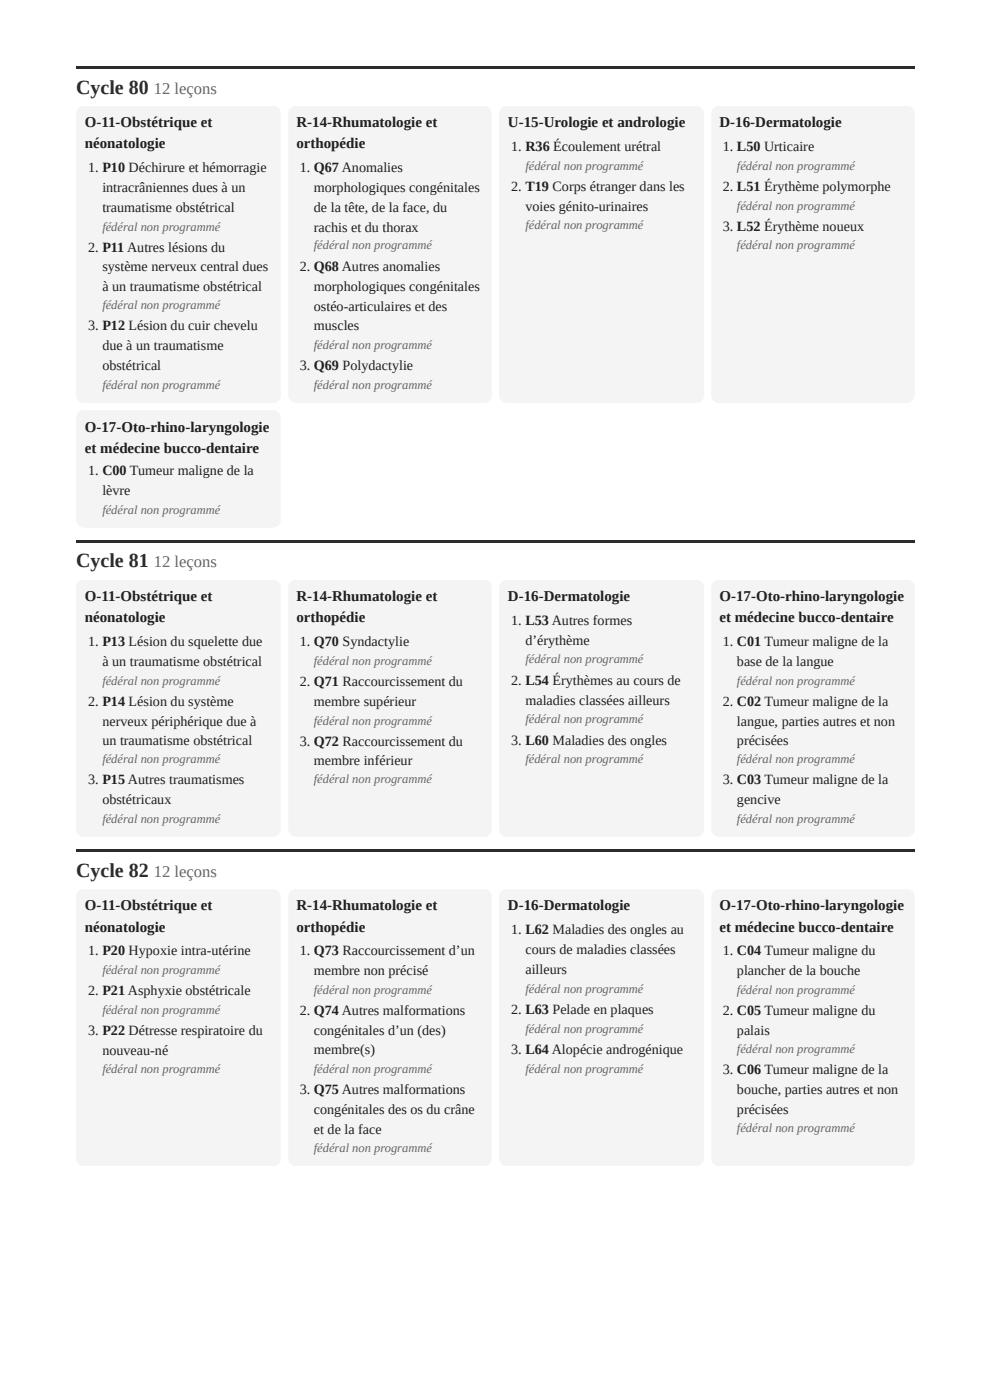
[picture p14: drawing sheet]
<svg xmlns="http://www.w3.org/2000/svg" width="210mm" height="297mm" viewBox="0 0 210 297" stroke-linecap="round" stroke-linejoin="round" font-family="sans-serif">
<defs><g id="words">
<g font-size="4.2" fill="#1f3428">
<text x="16.1" y="19.8">Cycle 80</text>
<text x="16.1" y="120.4">Cycle 81</text>
<text x="16.1" y="186">Cycle 82</text>
</g>
<g font-size="3.5" fill="#5b6a60">
<text x="32.6" y="19.8">12 leçons</text>
<text x="32.6" y="120.4">12 leçons</text>
<text x="32.6" y="186">12 leçons</text>
</g>
<g font-size="3.2" fill="#17231c">
<text x="18" y="27">O-11-Obstétrique et</text>
<text x="62.8" y="27">R-14-Rhumatologie et</text>
<text x="107.7" y="27">U-15-Urologie et andrologie</text>
<text x="152.5" y="27">D-16-Dermatologie</text>
<text x="18" y="31.5">néonatologie</text>
<text x="62.8" y="31.5">orthopédie</text>
<text x="18" y="91.5">O-17-Oto-rhino-laryngologie</text>
<text x="18" y="96">et médecine bucco-dentaire</text>
<text x="18" y="127.5">O-11-Obstétrique et</text>
<text x="62.8" y="127.5">R-14-Rhumatologie et</text>
<text x="107.7" y="127.5">D-16-Dermatologie</text>
<text x="152.5" y="127.5">O-17-Oto-rhino-laryngologie</text>
<text x="18" y="132">néonatologie</text>
<text x="62.8" y="132">orthopédie</text>
<text x="152.5" y="132">et médecine bucco-dentaire</text>
<text x="18" y="193.1">O-11-Obstétrique et</text>
<text x="18" y="197.6">néonatologie</text>
<text x="62.8" y="193.1">R-14-Rhumatologie et</text>
<text x="62.8" y="197.6">orthopédie</text>
<text x="107.7" y="193.1">D-16-Dermatologie</text>
<text x="152.5" y="193.1">O-17-Oto-rhino-laryngologie</text>
<text x="152.5" y="197.6">et médecine bucco-dentaire</text>
</g>
<g font-size="3" fill="#17231c">
<text x="108.4" y="32">1. R36 Écoulement urétral</text>
<text x="153.2" y="32">1. L50 Urticaire</text>
<text x="18.7" y="36.5">1. P10 Déchirure et hémorragie</text>
<text x="21.7" y="40.7">intracrâniennes dues à un</text>
<text x="63.5" y="36.5">1. Q67 Anomalies</text>
<text x="66.5" y="40.7">morphologiques congénitales</text>
<text x="108.4" y="40.5">2. T19 Corps étranger dans les</text>
<text x="153.2" y="40.5">2. L51 Érythème polymorphe</text>
<text x="21.7" y="45">traumatisme obstétrical</text>
<text x="66.5" y="45">de la tête, de la face, du</text>
<text x="111.4" y="44.7">voies génito-urinaires</text>
<text x="18.7" y="53.4">2. P11 Autres lésions du</text>
<text x="66.5" y="49.2">rachis et du thorax</text>
<text x="153.2" y="48.9">3. L52 Érythème noueux</text>
<text x="21.7" y="57.4">système nerveux central dues</text>
<text x="63.5" y="57.4">2. Q68 Autres anomalies</text>
<text x="21.7" y="61.6">à un traumatisme obstétrical</text>
<text x="66.5" y="61.6">morphologiques congénitales</text>
<text x="66.5" y="65.9">ostéo-articulaires et des</text>
<text x="18.7" y="70.1">3. P12 Lésion du cuir chevelu</text>
<text x="66.5" y="70.1">muscles</text>
<text x="21.7" y="74.3">due à un traumatisme</text>
<text x="21.7" y="78.6">obstétrical</text>
<text x="63.5" y="78.6">3. Q69 Polydactylie</text>
<text x="18.7" y="100.8">1. C00 Tumeur maligne de la</text>
<text x="21.7" y="105">lèvre</text>
<text x="18.7" y="137.1">1. P13 Lésion du squelette due</text>
<text x="63.5" y="137.1">1. Q70 Syndactylie</text>
<text x="108.4" y="132.6">1. L53 Autres formes</text>
<text x="111.4" y="136.8">d’érythème</text>
<text x="153.2" y="137.1">1. C01 Tumeur maligne de la</text>
<text x="21.7" y="141.3">à un traumatisme obstétrical</text>
<text x="156.2" y="141.3">base de la langue</text>
<text x="18.7" y="149.8">2. P14 Lésion du système</text>
<text x="63.5" y="145.5">2. Q71 Raccourcissement du</text>
<text x="66.5" y="149.8">membre supérieur</text>
<text x="108.4" y="145.3">2. L54 Érythèmes au cours de</text>
<text x="111.4" y="149.5">maladies classées ailleurs</text>
<text x="153.2" y="149.8">2. C02 Tumeur maligne de la</text>
<text x="21.7" y="154">nerveux périphérique due à</text>
<text x="156.2" y="154">langue, parties autres et non</text>
<text x="21.7" y="158">un traumatisme obstétrical</text>
<text x="63.5" y="158.2">3. Q72 Raccourcissement du</text>
<text x="108.4" y="158">3. L60 Maladies des ongles</text>
<text x="156.2" y="158">précisées</text>
<text x="18.7" y="166.4">3. P15 Autres traumatismes</text>
<text x="66.5" y="162.2">membre inférieur</text>
<text x="153.2" y="166.4">3. C03 Tumeur maligne de la</text>
<text x="21.7" y="170.7">obstétricaux</text>
<text x="156.2" y="170.7">gencive</text>
<text x="18.7" y="202.7">1. P20 Hypoxie intra-utérine</text>
<text x="63.5" y="202.7">1. Q73 Raccourcissement d’un</text>
<text x="108.4" y="198.2">1. L62 Maladies des ongles au</text>
<text x="111.4" y="202.4">cours de maladies classées</text>
<text x="153.2" y="202.7">1. C04 Tumeur maligne du</text>
<text x="66.5" y="206.9">membre non précisé</text>
<text x="111.4" y="206.6">ailleurs</text>
<text x="156.2" y="206.9">plancher de la bouche</text>
<text x="18.7" y="211.1">2. P21 Asphyxie obstétricale</text>
<text x="63.5" y="215.4">2. Q74 Autres malformations</text>
<text x="108.4" y="215.1">2. L63 Pelade en plaques</text>
<text x="153.2" y="215.4">2. C05 Tumeur maligne du</text>
<text x="18.7" y="219.6">3. P22 Détresse respiratoire du</text>
<text x="66.5" y="219.6">congénitales d’un (des)</text>
<text x="156.2" y="219.6">palais</text>
<text x="21.7" y="223.8">nouveau-né</text>
<text x="66.5" y="223.6">membre(s)</text>
<text x="108.4" y="223.6">3. L64 Alopécie androgénique</text>
<text x="153.2" y="227.8">3. C06 Tumeur maligne de la</text>
<text x="63.5" y="232">3. Q75 Autres malformations</text>
<text x="156.2" y="232">bouche, parties autres et non</text>
<text x="66.5" y="236.3">congénitales des os du crâne</text>
<text x="156.2" y="236.3">précisées</text>
<text x="66.5" y="240.5">et de la face</text>
</g>
<g font-size="2.6" fill="#5b6a60">
<text x="111.4" y="36">fédéral non programmé</text>
<text x="156.2" y="36">fédéral non programmé</text>
<text x="156.2" y="44.5">fédéral non programmé</text>
<text x="21.7" y="48.9">fédéral non programmé</text>
<text x="66.5" y="52.9">fédéral non programmé</text>
<text x="111.4" y="48.7">fédéral non programmé</text>
<text x="156.2" y="52.9">fédéral non programmé</text>
<text x="21.7" y="65.6">fédéral non programmé</text>
<text x="66.5" y="74.1">fédéral non programmé</text>
<text x="21.7" y="82.6">fédéral non programmé</text>
<text x="66.5" y="82.6">fédéral non programmé</text>
<text x="21.7" y="109">fédéral non programmé</text>
<text x="66.5" y="141">fédéral non programmé</text>
<text x="111.4" y="140.8">fédéral non programmé</text>
<text x="21.7" y="145.3">fédéral non programmé</text>
<text x="156.2" y="145.3">fédéral non programmé</text>
<text x="66.5" y="153.7">fédéral non programmé</text>
<text x="111.4" y="153.5">fédéral non programmé</text>
<text x="21.7" y="161.9">fédéral non programmé</text>
<text x="111.4" y="161.9">fédéral non programmé</text>
<text x="156.2" y="161.9">fédéral non programmé</text>
<text x="66.5" y="166.2">fédéral non programmé</text>
<text x="21.7" y="174.6">fédéral non programmé</text>
<text x="156.2" y="174.6">fédéral non programmé</text>
<text x="21.7" y="206.6">fédéral non programmé</text>
<text x="21.7" y="215.1">fédéral non programmé</text>
<text x="66.5" y="210.9">fédéral non programmé</text>
<text x="111.4" y="210.6">fédéral non programmé</text>
<text x="156.2" y="210.9">fédéral non programmé</text>
<text x="111.4" y="219.1">fédéral non programmé</text>
<text x="21.7" y="227.5">fédéral non programmé</text>
<text x="66.5" y="227.5">fédéral non programmé</text>
<text x="111.4" y="227.5">fédéral non programmé</text>
<text x="156.2" y="223.3">fédéral non programmé</text>
<text x="66.5" y="244.5">fédéral non programmé</text>
<text x="156.2" y="240.2">fédéral non programmé</text>
</g>
</g></defs>
<g fill="#1f3428">
<path d="M16.1 14h177.8v.6h-177.8z"/>
<path d="M16.1 114.6h177.8v.5h-177.8z"/>
<path d="M16.1 180.2h177.8v.5h-177.8z"/>
</g>
<g fill="#f3f5f2">
<path d="M16.6 23l.5-.4 .6-.1h40.2a1.59 1.59 0 0 1 1.6 1.6v59.8a1.59 1.59 0 0 1-1.6 1.6h-40.2a1.59 1.59 0 0 1-1.6-1.6v-59.8l.2-.6z"/>
<path d="M61.6 23l.5-.4 .6-.1h40a1.59 1.59 0 0 1 1.5 1.6v59.8a1.59 1.59 0 0 1-1.5 1.6h-40a1.59 1.59 0 0 1-1.6-1.6v-59.8l.1-.6z"/>
<path d="M106.3 23l.5-.4 .6-.1h40.2a1.59 1.59 0 0 1 1.6 1.6v59.8a1.59 1.59 0 0 1-1.6 1.6h-40.2a1.59 1.59 0 0 1-1.6-1.6v-59.8l.2-.6z"/>
<path d="M151.3 23l.5-.4 .6-.1h40a1.59 1.59 0 0 1 1.5 1.6v59.8a1.59 1.59 0 0 1-1.5 1.6h-40a1.59 1.59 0 0 1-1.6-1.6v-59.8l.1-.6z"/>
<path d="M16.6 87.5l.5-.3 .6-.2h40.2a1.59 1.59 0 0 1 1.6 1.6v21.7a1.59 1.59 0 0 1-1.6 1.6h-40.2a1.59 1.59 0 0 1-1.6-1.6v-21.7l.2-.6z"/>
<path d="M16.6 123.5l.5-.3 .6-.2h40.2a1.59 1.59 0 0 1 1.6 1.6v51.3a1.59 1.59 0 0 1-1.6 1.6h-40.2a1.59 1.59 0 0 1-1.6-1.6v-51.3l.2-.6z"/>
<path d="M61.6 123.5l.5-.3 .6-.2h40a1.59 1.59 0 0 1 1.5 1.6v51.3a1.59 1.59 0 0 1-1.5 1.6h-40a1.59 1.59 0 0 1-1.6-1.6v-51.3l.1-.6z"/>
<path d="M106.3 123.5l.5-.3 .6-.2h40.2a1.59 1.59 0 0 1 1.6 1.6v51.3a1.59 1.59 0 0 1-1.6 1.6h-40.2a1.59 1.59 0 0 1-1.6-1.6v-51.3l.2-.6z"/>
<path d="M151.3 123.5l.5-.3 .6-.2h40a1.59 1.59 0 0 1 1.5 1.6v51.3a1.59 1.59 0 0 1-1.5 1.6h-40a1.59 1.59 0 0 1-1.6-1.6v-51.3l.1-.6z"/>
<path d="M16.6 189.1l.5-.3 .6-.2h40.2a1.59 1.59 0 0 1 1.6 1.6v55.6a1.59 1.59 0 0 1-1.6 1.6h-40.2a1.59 1.59 0 0 1-1.6-1.6v-55.6l.2-.6z"/>
<path d="M61.6 189.1l.5-.3 .6-.2h40a1.59 1.59 0 0 1 1.5 1.6v55.6a1.59 1.59 0 0 1-1.5 1.6h-40a1.59 1.59 0 0 1-1.6-1.6v-55.6l.1-.6z"/>
<path d="M106.3 189.1l.5-.3 .6-.2h40.2a1.59 1.59 0 0 1 1.6 1.6v55.6a1.59 1.59 0 0 1-1.6 1.6h-40.2a1.59 1.59 0 0 1-1.6-1.6v-55.6l.2-.6z"/>
<path d="M151.3 189.1l.5-.3 .6-.2h40a1.59 1.59 0 0 1 1.5 1.6v55.6a1.59 1.59 0 0 1-1.5 1.6h-40a1.59 1.59 0 0 1-1.6-1.6v-55.6l.1-.6z"/>
</g>
<use href="#words"/>
</svg>
